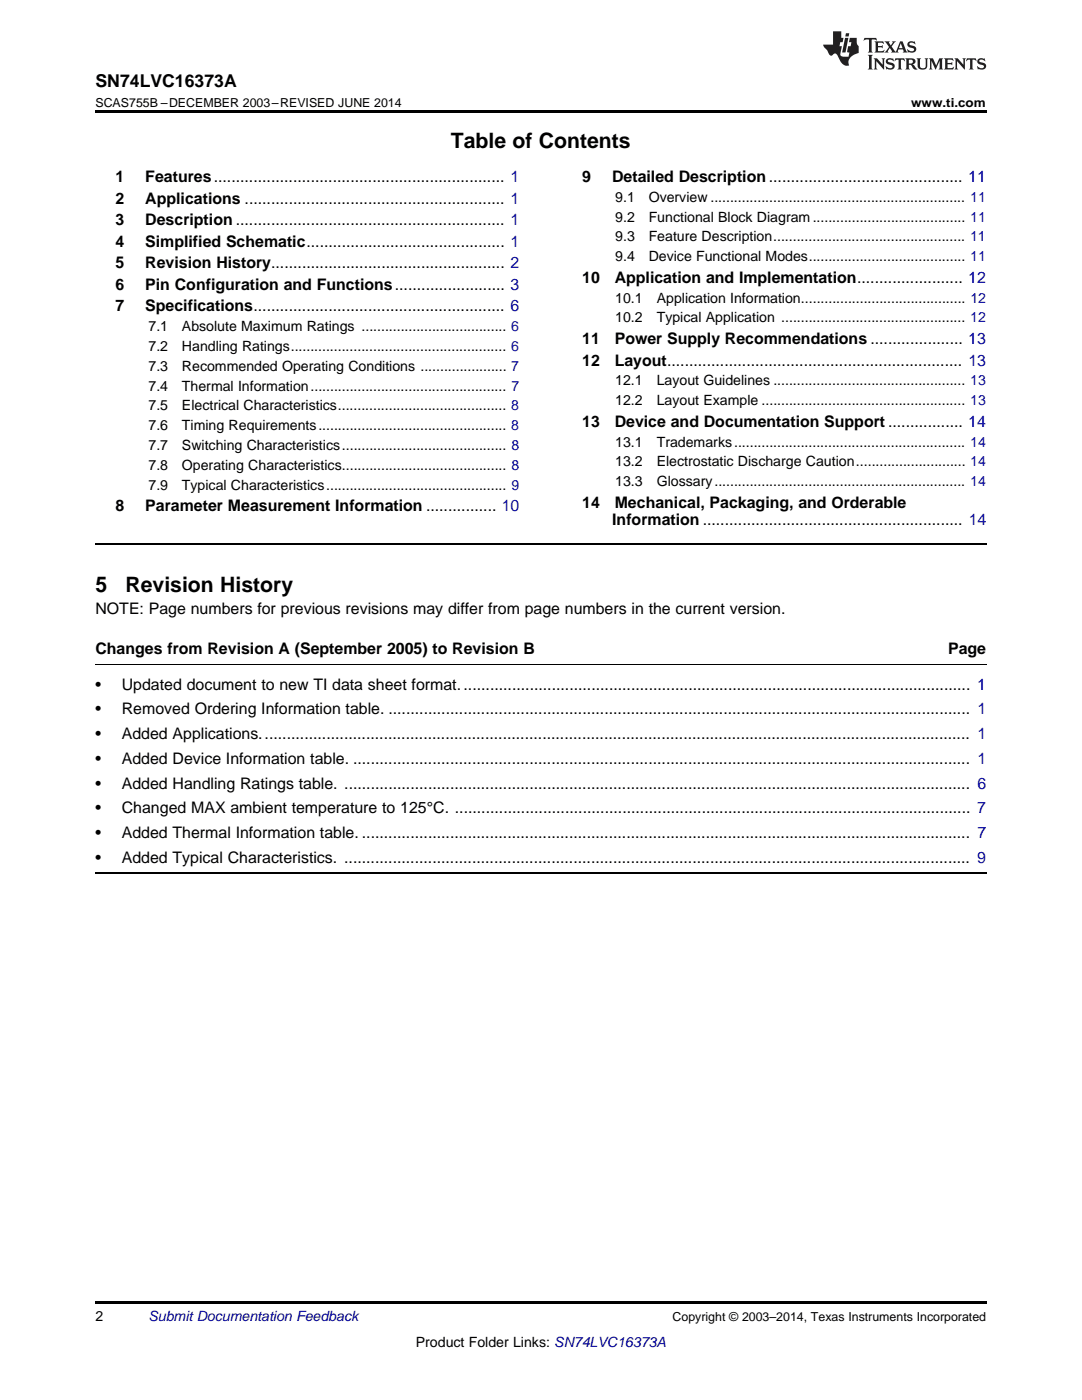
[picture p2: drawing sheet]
<svg xmlns="http://www.w3.org/2000/svg" width="216mm" height="279mm" viewBox="0 0 216 279" stroke-linecap="round" stroke-linejoin="round" font-family="sans-serif">
<defs><g id="words">
<g font-size="4.2">
<text x="90" y="29.6">Table of Contents</text>
<text x="19" y="118.1">5</text>
<text x="25" y="118.1">Revision History</text>
</g>
<text font-size="3.5" x="19" y="17.3">SN74LVC16373A</text>
<g font-size="3.2">
<text x="23" y="36.3">1</text>
<text x="23" y="40.6">2</text>
<text x="29" y="36.3">Features.................................................................. 1</text>
<text x="29" y="40.6">Applications ........................................................... 1</text>
<text x="116.2" y="36.3">9</text>
<text x="122.1" y="36.3">Detailed Description............................................ 11</text>
<text x="23" y="44.9">3</text>
<text x="29" y="44.9">Description ............................................................. 1</text>
<text x="23" y="49.2">4</text>
<text x="23" y="53.6">5</text>
<text x="29" y="49.2">Simplified Schematic............................................. 1</text>
<text x="29" y="53.6">Revision History..................................................... 2</text>
<text x="23" y="57.9">6</text>
<text x="29" y="57.9">Pin Configuration and Functions......................... 3</text>
<text x="116.2" y="56.4">10</text>
<text x="122.7" y="56.4">Application and Implementation........................ 12</text>
<text x="23" y="62.2">7</text>
<text x="29" y="62.2">Specifications......................................................... 6</text>
<text x="116.2" y="68.7">11</text>
<text x="122.7" y="68.7">Power Supply Recommendations ..................... 13</text>
<text x="116.2" y="73">12</text>
<text x="122.7" y="73">Layout................................................................... 13</text>
<text x="116.2" y="85.2">13</text>
<text x="122.7" y="85.2">Device and Documentation Support ................. 14</text>
<text x="116.2" y="101.3">14</text>
<text x="122.7" y="101.3">Mechanical, Packaging, and Orderable</text>
<text x="23" y="102">8</text>
<text x="29" y="102">Parameter Measurement Information ................ 10</text>
<text x="122.2" y="104.8">Information ........................................................... 14</text>
<text x="19" y="122.4">NOTE: Page numbers for previous revisions may differ from page numbers in the current version.</text>
<text x="19" y="130.6">Changes from Revision A (September 2005) to Revision B</text>
<text x="189.2" y="130.6">Page</text>
<text x="19" y="137.6">•</text>
<text x="24.3" y="137.6">Updated document to new TI data sheet format.................................................................................................................... 1</text>
<text x="19" y="142.6">•</text>
<text x="24.3" y="142.6">Removed Ordering Information table. .................................................................................................................................... 1</text>
<text x="19" y="147.5">•</text>
<text x="24.3" y="147.5">Added Applications................................................................................................................................................................. 1</text>
<text x="19" y="152.4">•</text>
<text x="24.3" y="152.4">Added Device Information table. ............................................................................................................................................ 1</text>
<text x="19" y="157.4">•</text>
<text x="24.3" y="157.4">Added Handling Ratings table. .............................................................................................................................................. 6</text>
<text x="19" y="162.3">•</text>
<text x="19" y="167.3">•</text>
<text x="24.3" y="162.3">Changed MAX ambient temperature to 125°C. ..................................................................................................................... 7</text>
<text x="24.3" y="167.3">Added Thermal Information table. .......................................................................................................................................... 7</text>
<text x="19" y="172.2">•</text>
<text x="24.3" y="172.2">Added Typical Characteristics. .............................................................................................................................................. 9</text>
</g>
<g font-size="2.8">
<text x="122.8" y="40.3">9.1</text>
<text x="129.4" y="40.3">Overview ................................................................. 11</text>
<text x="122.8" y="44.2">9.2</text>
<text x="129.4" y="44.2">Functional Block Diagram....................................... 11</text>
<text x="122.8" y="48.2">9.3</text>
<text x="122.8" y="52.1">9.4</text>
<text x="129.4" y="48.2">Feature Description................................................. 11</text>
<text x="129.4" y="52.1">Device Functional Modes........................................ 11</text>
<text x="122.8" y="60.4">10.1</text>
<text x="122.8" y="64.3">10.2</text>
<text x="131" y="60.4">Application Information.......................................... 12</text>
<text x="131" y="64.3">Typical Application ............................................... 12</text>
<text x="29.6" y="66.1">7.1</text>
<text x="29.6" y="70.1">7.2</text>
<text x="36.3" y="66.1">Absolute Maximum Ratings ..................................... 6</text>
<text x="36.3" y="70.1">Handling Ratings....................................................... 6</text>
<text x="29.6" y="74">7.3</text>
<text x="29.6" y="78">7.4</text>
<text x="36.3" y="74">Recommended Operating Conditions ...................... 7</text>
<text x="36.3" y="78">Thermal Information.................................................. 7</text>
<text x="122.8" y="76.9">12.1</text>
<text x="131" y="76.9">Layout Guidelines ................................................. 13</text>
<text x="29.6" y="81.9">7.5</text>
<text x="36.3" y="81.9">Electrical Characteristics........................................... 8</text>
<text x="122.8" y="80.9">12.2</text>
<text x="131" y="80.9">Layout Example .................................................... 13</text>
<text x="29.6" y="85.9">7.6</text>
<text x="29.6" y="89.8">7.7</text>
<text x="36.3" y="85.9">Timing Requirements................................................ 8</text>
<text x="36.3" y="89.8">Switching Characteristics.......................................... 8</text>
<text x="122.8" y="89.1">13.1</text>
<text x="131" y="89.1">Trademarks........................................................... 14</text>
<text x="29.6" y="93.8">7.8</text>
<text x="36.3" y="93.8">Operating Characteristics.......................................... 8</text>
<text x="122.8" y="93.1">13.2</text>
<text x="131" y="93.1">Electrostatic Discharge Caution............................ 14</text>
<text x="29.6" y="97.7">7.9</text>
<text x="36.3" y="97.7">Typical Characteristics.............................................. 9</text>
<text x="122.8" y="97">13.3</text>
<text x="131" y="97">Glossary................................................................ 14</text>
<text x="19" y="263.6">2</text>
<text x="83" y="268.9">Product Folder Links: SN74LVC16373A</text>
</g>
<text font-size="2.8" fill="#0000c8" x="29.6" y="263.6">Submit Documentation Feedback</text>
<g font-size="2.5">
<text x="19" y="21.4">SCAS755B –DECEMBER 2003–REVISED JUNE 2014</text>
<text x="181.8" y="21.4">www.ti.com</text>
<text x="134.2" y="263.6">Copyright © 2003–2014, Texas Instruments Incorporated</text>
</g>
</g></defs>
<path d="M19 22h177.8v.5h-177.8zM19 259.7h177.8v.5h-177.8z" fill="#000"/>
<path d="M19 108.5h177.8M19 174.1h177.8" fill="none" stroke="#000" stroke-width=".35"/>
<path d="M19 132.6h177.8" fill="none" stroke="#000" stroke-width=".2"/>
<g fill="#231f20">
<path d="M172.5 7.6l-.1 .5 .4-.2h.6v.1v2.1l-.2 .4h.9l-.2-.4v-2.1l.1-.1h.5l.5 .2-.2-.5zM174.5 8.3l.2 .3v1.5l-.2 .4h1.8l.2-.6a1.04 1.04 0 0 1-1.3 .2v-.7h.6l.3 .2v-.6l-.3 .2h-.6v-.6l.8-.1 .4 .3-.2-.5zM176.5 8.3l.9 1.1-.9 1.1h.8l-.2-.2 .4-.7 .5 .7-.2 .2h1.5l-.2-.2 .2-.4h.9l.1 .4-.2 .2h1l-.3-.3-.7-1.9h-.5l-.9 2-.8-1 .9-1h-.8l.1 .3-.4 .5-.3-.6 .1-.2zM179.7 8.6l.4 1h-.7zM181.3 8.4a.63 .63 0 0 0-.2 .7 .63 .63 0 0 0 .6 .4l.6 .2 .1 .2a.75 .75 0 0 1-.7 .4 .75 .75 0 0 1-.6-.5l.1 .7 .1-.1a1.11 1.11 0 0 0 1.5-.6 1.13 1.13 0 0 0-1.2-.8l-.1-.4a1.04 1.04 0 0 1 1.2 .2l-.2-.5-.2 .1-.4-.2zM173.2 10.9l.2 .4v2.2l-.2 .4h1l-.3-.4v-2.2l.3-.4zM174.3 11.6l.3 .4v1.5l-.3 .4h.8l-.2-.4v-1.3l1.5 1.7v-1.9l.2-.4h-.7l.2 .4v.9l-1.1-1.3zM177 11.8a.62 .62 0 0 0-.2 .7 .62 .62 0 0 0 .6 .4l.6 .1 .1 .3a.76 .76 0 0 1-.7 .3 .76 .76 0 0 1-.7-.4l.2 .7 .1-.1a1.11 1.11 0 0 0 1.5-.6 1.13 1.13 0 0 0-1.2-.8l-.1-.4a1.04 1.04 0 0 1 1.2 .2l-.2-.6-.2 .1-.5-.1zM178.7 11.6l-.2 .6a.61 .61 0 0 1 .8-.3v1.6l-.2 .4h.9l-.2-.4v-1.6a.63 .63 0 0 1 .7 .3l-.1-.6zM180.6 11.6l.3 .4v1.5l-.3 .4h1l-.2-.2-.1-.8 .6 .2a.76 .76 0 0 0 1.2 .7l-1-1a.58 .58 0 0 0 .6-.5 .58 .58 0 0 0-.5-.6zM181.4 11.9h.1a.45 .45 0 0 1 .5 .1 .45 .45 0 0 1 .1 .5l-.8 .2zM182.9 11.6l.2 .2a2.17 2.17 0 0 0 .3 1.9 .99 .99 0 0 0 1.6-.6v-1.1l.2-.4h-.7l.2 .2a1.92 1.92 0 0 1-.2 1.8 .6 .6 0 0 1-.9-.5v-1.1l.2-.4zM185.4 11.6l.2 .4v1.5l-.2 .4h.7l-.2-.4v-1.4l.8 1.8 .8-1.8v1.4l-.2 .4h.9l-.2-.4v-1.5l.2-.4h-.8l-.6 1.5-.6-1.5zM188.4 11.6l.2 .4v1.5l-.2 .4h1.8l.1-.6a1.04 1.04 0 0 1-1.2 .1v-.6h.5l.4 .2v-.6l-.4 .2h-.5v-.7h.8l.3 .3-.1-.6zM190.5 11.6l.2 .4v1.5l-.2 .4h.7l-.2-.4v-1.3l1.5 1.7v-1.9l.2-.4h-.7l.2 .4v.9l-1.1-1.3zM192.9 11.6l-.1 .6a.61 .61 0 0 1 .7-.3l.1 1.6-.3 .4h1l-.3-.4 .1-1.6a.63 .63 0 0 1 .7 .3l-.1-.6zM195.2 11.8a.62 .62 0 0 0-.2 .7 .62 .62 0 0 0 .6 .4l.6 .1 .1 .3a.76 .76 0 0 1-.7 .3 .76 .76 0 0 1-.6-.4l.1 .7 .1-.1a1.11 1.11 0 0 0 1.6-.6 1.13 1.13 0 0 0-1.3-.8l-.1-.4a1.04 1.04 0 0 1 1.2 .2l-.1-.6-.2 .1-.5-.1z"/>
<path d="M166.2 6.3v2.6h-1.9v.4l.8 .9a.91 .91 0 0 0 1 .8 .56 .56 0 0 1 .5-.3 .56 .56 0 0 1 .5 .3l.4 .8a1.53 1.53 0 0 0 1.9 1.2 1.54 1.54 0 0 1 1-2.1l.9-.3v-1.4a1.52 1.52 0 0 1-.4-1.6h-1.3l-.2 .8h.5l-.2 .8h-.5l-.1 1v.2l.4 .1-.2 .8a1.93 1.93 0 0 1-1.6-.3l.3-1.8h-.5l.2-.8h.4l.2-.8h-.4v-1.3zM168.6 7.6l-.6 2.9h.7l.6-2.9zM168.8 6.6l-.1 .7h.6l.2-.7z"/>
</g>
<use href="#words"/>
</svg>
